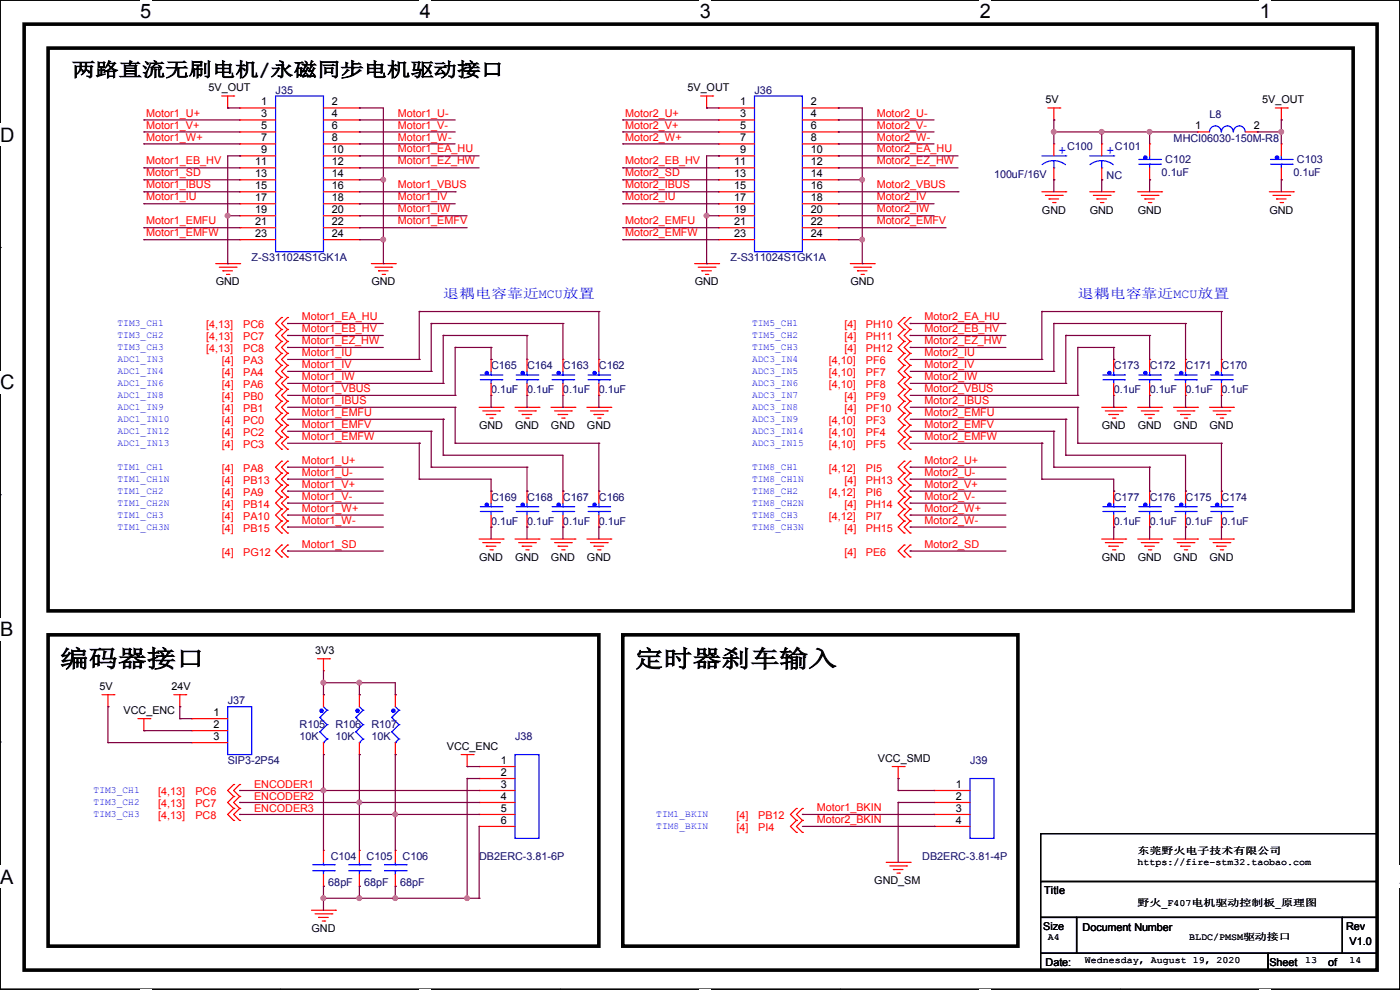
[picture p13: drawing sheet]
<svg xmlns="http://www.w3.org/2000/svg" width="297mm" height="210mm" viewBox="0 0 297 210" stroke-linecap="round" stroke-linejoin="round" font-family="sans-serif">
<defs><g id="words">
<g font-size="5.1">
<text x="12.7" y="141.5">编码器接口</text>
<text x="134.7" y="141.5">定时器刹车输入</text>
</g>
<g font-size="4.2">
<text x="29.7" y="3.9">5</text>
<text x="89.1" y="3.9">4</text>
<text x="148.5" y="3.9">3</text>
<text x="207.9" y="3.9">2</text>
<text x="267.2" y="3.9">1</text>
<text x="0" y="30.1">D</text>
<text x="0" y="82.5">C</text>
<text x="0" y="135">B</text>
<text x="0" y="187.4">A</text>
<text x="297" y="187.4">A</text>
</g>
<text font-size="4.1" x="15.3" y="16.2">两路直流无刷电机/永磁同步电机驱动接口</text>
<g font-size="2.8" fill="#00f">
<text x="224.6" y="32.8">+</text>
<text x="234.7" y="32.8">+</text>
<text x="94" y="63.2">退耦电容靠近MCU放置</text>
<text x="228.6" y="63.2">退耦电容靠近MCU放置</text>
</g>
<g font-size="2.3">
<text x="44.2" y="19.4">5V_OUT</text>
<text x="55.4" y="22.4">1</text>
<text x="70.4" y="22.4">2</text>
<text x="145.8" y="19.4">5V_OUT</text>
<text x="157" y="22.4">1</text>
<text x="172" y="22.4">2</text>
<text x="221.8" y="21.9">5V</text>
<text x="267.8" y="21.9">5V_OUT</text>
<text x="55.4" y="24.9">3</text>
<text x="55.4" y="27.4">5</text>
<text x="55.4" y="30">7</text>
<text x="70.4" y="24.9">4</text>
<text x="70.4" y="27.4">6</text>
<text x="70.4" y="30">8</text>
<text x="157" y="24.9">3</text>
<text x="157" y="27.4">5</text>
<text x="157" y="30">7</text>
<text x="172" y="24.9">4</text>
<text x="172" y="27.4">6</text>
<text x="172" y="30">8</text>
<text x="253.5" y="27.4">1</text>
<text x="266" y="27.4">2</text>
<text x="54.1" y="35.1">11</text>
<text x="55.4" y="32.5">9</text>
<text x="70.4" y="32.5">10</text>
<text x="70.4" y="35.1">12</text>
<text x="155.8" y="35.1">11</text>
<text x="157" y="32.5">9</text>
<text x="172" y="32.5">10</text>
<text x="172" y="35.1">12</text>
<text x="54.1" y="37.6">13</text>
<text x="54.1" y="40.1">15</text>
<text x="70.4" y="37.6">14</text>
<text x="70.4" y="40.1">16</text>
<text x="155.8" y="37.6">13</text>
<text x="155.8" y="40.1">15</text>
<text x="172" y="37.6">14</text>
<text x="172" y="40.1">16</text>
<text x="54.1" y="42.7">17</text>
<text x="54.1" y="45.2">19</text>
<text x="54.1" y="47.8">21</text>
<text x="70.4" y="42.7">18</text>
<text x="70.4" y="45.2">20</text>
<text x="70.4" y="47.8">22</text>
<text x="155.8" y="42.7">17</text>
<text x="155.8" y="45.2">19</text>
<text x="155.8" y="47.8">21</text>
<text x="172" y="42.7">18</text>
<text x="172" y="45.2">20</text>
<text x="172" y="47.8">22</text>
<text x="221" y="45.3">GND</text>
<text x="231.2" y="45.3">GND</text>
<text x="241.4" y="45.3">GND</text>
<text x="269.3" y="45.3">GND</text>
<text x="54.1" y="50.3">23</text>
<text x="70.4" y="50.3">24</text>
<text x="155.8" y="50.3">23</text>
<text x="172" y="50.3">24</text>
<text x="45.8" y="60.5">GND</text>
<text x="78.8" y="60.5">GND</text>
<text x="147.4" y="60.5">GND</text>
<text x="180.4" y="60.5">GND</text>
<text x="101.6" y="91">GND</text>
<text x="109.3" y="91">GND</text>
<text x="116.9" y="91">GND</text>
<text x="124.5" y="91">GND</text>
<text x="233.7" y="91">GND</text>
<text x="241.4" y="91">GND</text>
<text x="249" y="91">GND</text>
<text x="256.6" y="91">GND</text>
<text x="101.6" y="119">GND</text>
<text x="109.3" y="119">GND</text>
<text x="116.9" y="119">GND</text>
<text x="124.5" y="119">GND</text>
<text x="233.7" y="119">GND</text>
<text x="241.4" y="119">GND</text>
<text x="249" y="119">GND</text>
<text x="256.6" y="119">GND</text>
<text x="66.8" y="138.8">3V3</text>
<text x="21.1" y="146.4">5V</text>
<text x="36.4" y="146.4">24V</text>
<text x="26.2" y="151.5">VCC_ENC</text>
<text x="45.3" y="151.9">1</text>
<text x="45.3" y="154.4">2</text>
<text x="45.3" y="157">3</text>
<text x="94.8" y="159.1">VCC_ENC</text>
<text x="186.2" y="161.6">VCC_SMD</text>
<text x="106.2" y="162.1">1</text>
<text x="106.2" y="164.6">2</text>
<text x="106.2" y="167.1">3</text>
<text x="202.7" y="167.1">1</text>
<text x="106.2" y="169.7">4</text>
<text x="106.2" y="172.2">5</text>
<text x="202.7" y="169.7">2</text>
<text x="202.7" y="172.2">3</text>
<text x="106.2" y="174.8">6</text>
<text x="202.7" y="174.8">4</text>
<text x="185.5" y="187.5">GND_SM</text>
<text x="221.5" y="189.6">Title</text>
<text x="66.1" y="197.7">GND</text>
<text x="221.3" y="197.2">Size</text>
<text x="229.7" y="197.4">Document Number</text>
<text x="285.6" y="197.2">Rev</text>
<text x="286.3" y="200.5">V1.0</text>
<text x="221.8" y="204.8">Date:</text>
<text x="269.3" y="204.8">Sheet</text>
<text x="281.7" y="204.8">of</text>
</g>
<g font-size="2.3" fill="#000080">
<text x="58.5" y="19.9">J35</text>
<text x="160.1" y="19.9">J36</text>
<text x="256.6" y="25">L8</text>
<text x="226.4" y="31.8">C100</text>
<text x="236.5" y="31.8">C101</text>
<text x="247.2" y="34.6">C102</text>
<text x="249" y="30.1">MHCI06030-150M-R8</text>
<text x="275.1" y="34.6">C103</text>
<text x="210.9" y="37.7">100uF/16V</text>
<text x="234.8" y="37.9">NC</text>
<text x="246.4" y="37.4">0.1uF</text>
<text x="274.4" y="37.4">0.1uF</text>
<text x="53.4" y="55.5">Z-S311024S1GK1A</text>
<text x="155" y="55.5">Z-S311024S1GK1A</text>
<text x="104.2" y="78.3">C165</text>
<text x="104.2" y="83.4">0.1uF</text>
<text x="111.8" y="78.3">C164</text>
<text x="111.8" y="83.4">0.1uF</text>
<text x="119.4" y="78.3">C163</text>
<text x="119.4" y="83.4">0.1uF</text>
<text x="127" y="78.3">C162</text>
<text x="127" y="83.4">0.1uF</text>
<text x="236.3" y="78.3">C173</text>
<text x="236.3" y="83.4">0.1uF</text>
<text x="243.9" y="78.3">C172</text>
<text x="243.9" y="83.4">0.1uF</text>
<text x="251.5" y="78.3">C171</text>
<text x="251.5" y="83.4">0.1uF</text>
<text x="259.1" y="78.3">C170</text>
<text x="259.1" y="83.4">0.1uF</text>
<text x="104.2" y="106.3">C169</text>
<text x="111.8" y="106.3">C168</text>
<text x="119.4" y="106.3">C167</text>
<text x="127" y="106.3">C166</text>
<text x="236.3" y="106.3">C177</text>
<text x="243.9" y="106.3">C176</text>
<text x="251.5" y="106.3">C175</text>
<text x="259.1" y="106.3">C174</text>
<text x="104.2" y="111.3">0.1uF</text>
<text x="111.8" y="111.3">0.1uF</text>
<text x="119.4" y="111.3">0.1uF</text>
<text x="127" y="111.3">0.1uF</text>
<text x="236.3" y="111.3">0.1uF</text>
<text x="243.9" y="111.3">0.1uF</text>
<text x="251.5" y="111.3">0.1uF</text>
<text x="259.1" y="111.3">0.1uF</text>
<text x="48.3" y="149.4">J37</text>
<text x="63.5" y="154.5">R105</text>
<text x="71.2" y="154.5">R106</text>
<text x="78.8" y="154.5">R107</text>
<text x="63.5" y="157.1">10K</text>
<text x="71.2" y="157.1">10K</text>
<text x="78.8" y="157.1">10K</text>
<text x="109.3" y="157.1">J38</text>
<text x="48.3" y="162.1">SIP3-2P54</text>
<text x="205.8" y="162.1">J39</text>
<text x="70.1" y="182.5">C104</text>
<text x="77.8" y="182.5">C105</text>
<text x="85.4" y="182.5">C106</text>
<text x="101.6" y="182.5">DB2ERC-3.81-6P</text>
<text x="195.6" y="182.5">DB2ERC-3.81-4P</text>
<text x="69.6" y="188">68pF</text>
<text x="77.3" y="188">68pF</text>
<text x="84.9" y="188">68pF</text>
</g>
<g font-size="2.3" fill="#f00">
<text x="31" y="24.7">Motor1_U+</text>
<text x="31" y="27.3">Motor1_V+</text>
<text x="31" y="29.8">Motor1_W+</text>
<text x="84.4" y="24.7">Motor1_U-</text>
<text x="84.4" y="27.3">Motor1_V-</text>
<text x="84.4" y="29.8">Motor1_W-</text>
<text x="132.6" y="24.7">Motor2_U+</text>
<text x="132.6" y="27.3">Motor2_V+</text>
<text x="132.6" y="29.8">Motor2_W+</text>
<text x="186" y="24.7">Motor2_U-</text>
<text x="186" y="27.3">Motor2_V-</text>
<text x="186" y="29.8">Motor2_W-</text>
<text x="31" y="34.9">Motor1_EB_HV</text>
<text x="84.4" y="34.9">Motor1_EZ_HW</text>
<text x="84.4" y="32.3">Motor1_EA_HU</text>
<text x="132.6" y="34.9">Motor2_EB_HV</text>
<text x="186" y="34.9">Motor2_EZ_HW</text>
<text x="186" y="32.3">Motor2_EA_HU</text>
<text x="31" y="37.4">Motor1_SD</text>
<text x="31" y="40">Motor1_IBUS</text>
<text x="84.4" y="40">Motor1_VBUS</text>
<text x="132.6" y="37.4">Motor2_SD</text>
<text x="132.6" y="40">Motor2_IBUS</text>
<text x="186" y="40">Motor2_VBUS</text>
<text x="31" y="47.6">Motor1_EMFU</text>
<text x="31" y="42.5">Motor1_IU</text>
<text x="84.4" y="47.6">Motor1_EMFV</text>
<text x="84.4" y="42.5">Motor1_IV</text>
<text x="84.4" y="45">Motor1_IW</text>
<text x="132.6" y="47.6">Motor2_EMFU</text>
<text x="132.6" y="42.5">Motor2_IU</text>
<text x="186" y="47.6">Motor2_EMFV</text>
<text x="186" y="42.5">Motor2_IV</text>
<text x="186" y="45">Motor2_IW</text>
<text x="31" y="50.1">Motor1_EMFW</text>
<text x="132.6" y="50.1">Motor2_EMFW</text>
<text x="43.7" y="69.7">[4,13]</text>
<text x="51.6" y="69.7">PC6</text>
<text x="64.1" y="67.9">Motor1_EA_HU</text>
<text x="64.1" y="70.4">Motor1_EB_HV</text>
<text x="179.1" y="69.7">[4]</text>
<text x="183.7" y="69.7">PH10</text>
<text x="196.1" y="67.9">Motor2_EA_HU</text>
<text x="196.1" y="70.4">Motor2_EB_HV</text>
<text x="43.7" y="72.2">[4,13]</text>
<text x="43.7" y="74.8">[4,13]</text>
<text x="47" y="77.3">[4]</text>
<text x="51.6" y="72.2">PC7</text>
<text x="51.6" y="74.8">PC8</text>
<text x="51.6" y="77.3">PA3</text>
<text x="64.1" y="73">Motor1_EZ_HW</text>
<text x="64.1" y="75.5">Motor1_IU</text>
<text x="175.8" y="77.3">[4,10]</text>
<text x="179.1" y="72.2">[4]</text>
<text x="179.1" y="74.8">[4]</text>
<text x="183.7" y="72.2">PH11</text>
<text x="183.7" y="74.8">PH12</text>
<text x="183.7" y="77.3">PF6</text>
<text x="196.1" y="73">Motor2_EZ_HW</text>
<text x="196.1" y="75.5">Motor2_IU</text>
<text x="47" y="79.8">[4]</text>
<text x="47" y="82.4">[4]</text>
<text x="51.6" y="79.8">PA4</text>
<text x="51.6" y="82.4">PA6</text>
<text x="64.1" y="78.1">Motor1_IV</text>
<text x="64.1" y="80.6">Motor1_IW</text>
<text x="64.1" y="83.1">Motor1_VBUS</text>
<text x="175.8" y="79.8">[4,10]</text>
<text x="175.8" y="82.4">[4,10]</text>
<text x="183.7" y="79.8">PF7</text>
<text x="183.7" y="82.4">PF8</text>
<text x="196.1" y="78.1">Motor2_IV</text>
<text x="196.1" y="80.6">Motor2_IW</text>
<text x="196.1" y="83.1">Motor2_VBUS</text>
<text x="47" y="84.9">[4]</text>
<text x="47" y="87.5">[4]</text>
<text x="51.6" y="84.9">PB0</text>
<text x="51.6" y="87.5">PB1</text>
<text x="64.1" y="85.7">Motor1_IBUS</text>
<text x="64.1" y="88.2">Motor1_EMFU</text>
<text x="179.1" y="84.9">[4]</text>
<text x="179.1" y="87.5">[4]</text>
<text x="183.7" y="84.9">PF9</text>
<text x="183.7" y="87.5">PF10</text>
<text x="196.1" y="85.7">Motor2_IBUS</text>
<text x="196.1" y="88.2">Motor2_EMFU</text>
<text x="47" y="92.5">[4]</text>
<text x="47" y="90">[4]</text>
<text x="47" y="95.1">[4]</text>
<text x="51.6" y="92.5">PC2</text>
<text x="51.6" y="90">PC0</text>
<text x="51.6" y="95.1">PC3</text>
<text x="64.1" y="90.8">Motor1_EMFV</text>
<text x="64.1" y="93.3">Motor1_EMFW</text>
<text x="175.8" y="90">[4,10]</text>
<text x="175.8" y="92.5">[4,10]</text>
<text x="175.8" y="95.1">[4,10]</text>
<text x="183.7" y="90">PF3</text>
<text x="183.7" y="92.5">PF4</text>
<text x="183.7" y="95.1">PF5</text>
<text x="196.1" y="90.8">Motor2_EMFV</text>
<text x="196.1" y="93.3">Motor2_EMFW</text>
<text x="47" y="100.2">[4]</text>
<text x="51.6" y="100.2">PA8</text>
<text x="64.1" y="98.4">Motor1_U+</text>
<text x="64.1" y="100.9">Motor1_U-</text>
<text x="175.8" y="100.2">[4,12]</text>
<text x="183.7" y="100.2">PI5</text>
<text x="196.1" y="98.4">Motor2_U+</text>
<text x="196.1" y="100.9">Motor2_U-</text>
<text x="47" y="107.8">[4]</text>
<text x="47" y="105.2">[4]</text>
<text x="47" y="102.7">[4]</text>
<text x="51.6" y="107.8">PB14</text>
<text x="51.6" y="105.2">PA9</text>
<text x="51.6" y="102.7">PB13</text>
<text x="64.1" y="103.5">Motor1_V+</text>
<text x="64.1" y="106">Motor1_V-</text>
<text x="175.8" y="105.2">[4,12]</text>
<text x="179.1" y="102.7">[4]</text>
<text x="179.1" y="107.8">[4]</text>
<text x="183.7" y="102.7">PH13</text>
<text x="183.7" y="105.2">PI6</text>
<text x="183.7" y="107.8">PH14</text>
<text x="196.1" y="103.5">Motor2_V+</text>
<text x="196.1" y="106">Motor2_V-</text>
<text x="47" y="112.9">[4]</text>
<text x="47" y="110.3">[4]</text>
<text x="51.6" y="112.9">PB15</text>
<text x="51.6" y="110.3">PA10</text>
<text x="64.1" y="108.5">Motor1_W+</text>
<text x="64.1" y="111.1">Motor1_W-</text>
<text x="175.8" y="110.3">[4,12]</text>
<text x="179.1" y="112.9">[4]</text>
<text x="183.7" y="110.3">PI7</text>
<text x="183.7" y="112.9">PH15</text>
<text x="196.1" y="108.5">Motor2_W+</text>
<text x="196.1" y="111.1">Motor2_W-</text>
<text x="47" y="117.9">[4]</text>
<text x="51.6" y="117.9">PG12</text>
<text x="64.1" y="116.2">Motor1_SD</text>
<text x="179.1" y="117.9">[4]</text>
<text x="183.7" y="117.9">PE6</text>
<text x="196.1" y="116.2">Motor2_SD</text>
<text x="53.9" y="167.2">ENCODER1</text>
<text x="33.6" y="168.7">[4,13]</text>
<text x="33.6" y="171.3">[4,13]</text>
<text x="33.6" y="173.8">[4,13]</text>
<text x="41.4" y="168.7">PC6</text>
<text x="41.4" y="171.3">PC7</text>
<text x="41.4" y="173.8">PC8</text>
<text x="53.9" y="169.7">ENCODER2</text>
<text x="53.9" y="172.3">ENCODER3</text>
<text x="156.3" y="173.8">[4]</text>
<text x="160.8" y="173.8">PB12</text>
<text x="173.3" y="172">Motor1_BKIN</text>
<text x="156.3" y="176.4">[4]</text>
<text x="160.8" y="176.4">PI4</text>
<text x="173.3" y="174.6">Motor2_BKIN</text>
</g>
<g font-size="2" fill="#00f">
<text x="24.9" y="69.2">TIM3_CH1</text>
<text x="24.9" y="71.7">TIM3_CH2</text>
<text x="159.6" y="69.2">TIM5_CH1</text>
<text x="159.6" y="71.7">TIM5_CH2</text>
<text x="24.9" y="74.3">TIM3_CH3</text>
<text x="24.9" y="76.8">ADC1_IN3</text>
<text x="159.6" y="74.3">TIM5_CH3</text>
<text x="159.6" y="76.8">ADC3_IN4</text>
<text x="24.9" y="79.3">ADC1_IN4</text>
<text x="24.9" y="81.9">ADC1_IN6</text>
<text x="159.6" y="79.3">ADC3_IN5</text>
<text x="159.6" y="81.9">ADC3_IN6</text>
<text x="24.9" y="84.4">ADC1_IN8</text>
<text x="24.9" y="87">ADC1_IN9</text>
<text x="24.9" y="89.5">ADC1_IN10</text>
<text x="159.6" y="84.4">ADC3_IN7</text>
<text x="159.6" y="87">ADC3_IN8</text>
<text x="159.6" y="89.5">ADC3_IN9</text>
<text x="24.9" y="92">ADC1_IN12</text>
<text x="24.9" y="94.6">ADC1_IN13</text>
<text x="159.6" y="92">ADC3_IN14</text>
<text x="159.6" y="94.6">ADC3_IN15</text>
<text x="24.9" y="99.7">TIM1_CH1</text>
<text x="159.6" y="99.7">TIM8_CH1</text>
<text x="24.9" y="104.7">TIM1_CH2</text>
<text x="24.9" y="102.2">TIM1_CH1N</text>
<text x="24.9" y="107.3">TIM1_CH2N</text>
<text x="159.6" y="102.2">TIM8_CH1N</text>
<text x="159.6" y="104.7">TIM8_CH2</text>
<text x="159.6" y="107.3">TIM8_CH2N</text>
<text x="24.9" y="109.8">TIM1_CH3</text>
<text x="24.9" y="112.4">TIM1_CH3N</text>
<text x="159.6" y="109.8">TIM8_CH3</text>
<text x="159.6" y="112.4">TIM8_CH3N</text>
<text x="19.9" y="168.2">TIM3_CH1</text>
<text x="19.9" y="170.8">TIM3_CH2</text>
<text x="19.9" y="173.3">TIM3_CH3</text>
<text x="139.2" y="173.3">TIM1_BKIN</text>
<text x="139.2" y="175.9">TIM8_BKIN</text>
</g>
<g font-size="2">
<text x="241.3" y="183.5">https://fire-stm32.taobao.com</text>
<text x="241.3" y="181.2">东莞野火电子技术有限公司</text>
<text x="241.3" y="192.1">野火_F407电机驱动控制板_原理图</text>
<text x="222.3" y="199.5">A4</text>
<text x="252.3" y="199.5">BLDC/PMSM驱动接口</text>
<text x="230.2" y="204.3">Wednesday, August 19, 2020</text>
<text x="276.9" y="204.3">13</text>
<text x="286.3" y="204.3">14</text>
</g>
</g></defs>
<path d="M0 0h297v209.8h-297z" fill="none" stroke="#000" stroke-width=".25"/>
<g fill="#fff">
<path d="M29.7 0h2.4v4.8h-2.4z"/>
<path d="M29.7 209.8h2.4v.2h-2.4z"/>
</g>
<path d="M59.4 0h.1M59.4 209.8h.1" fill="none" stroke="#000" stroke-width=".25"/>
<g fill="#fff">
<path d="M89.1 0h2.3v4.8h-2.3z"/>
<path d="M89.1 209.8h2.3v.2h-2.3z"/>
</g>
<path d="M118.8 0h.1M118.8 209.8h.1" fill="none" stroke="#000" stroke-width=".25"/>
<g fill="#fff">
<path d="M148.5 0h2.3v4.8h-2.3z"/>
<path d="M148.5 209.8h2.3v.2h-2.3z"/>
</g>
<path d="M178.2 0h.1M178.2 209.8h.1" fill="none" stroke="#000" stroke-width=".25"/>
<g fill="#fff">
<path d="M207.9 0h2.3v4.8h-2.3z"/>
<path d="M207.9 209.8h2.3v.2h-2.3z"/>
</g>
<path d="M237.6 0h.1M237.6 209.8h.1" fill="none" stroke="#000" stroke-width=".25"/>
<g fill="#fff">
<path d="M267.3 0h2.3v4.8h-2.3z"/>
<path d="M267.3 209.8h2.3v.2h-2.3z"/>
<path d="M0 26.2h3.1v4.8h-3.1z"/>
<path d="M0 78.7h3.1v4.7h-3.1z"/>
</g>
<path d="M0 52.5h.1M297 52.5h.1" fill="none" stroke="#000" stroke-width=".25"/>
<path d="M0 131.1h2.9v4.8h-2.9z" fill="#fff"/>
<path d="M0 104.9h.1M297 104.9h.1" fill="none" stroke="#000" stroke-width=".25"/>
<g fill="#fff">
<path d="M0 183.6h2.9v4.7h-2.9z"/>
<path d="M296.9 183.6h.1v4.7h-.1z"/>
</g>
<path d="M0 157.4h.1M297 157.4h.1M220.8 176.8h71.3v10.2h-71.3zM220.8 187h71.3v7.6h-71.3zM220.8 194.6h7.6v7.6h-7.6zM228.4 194.6h56.4v7.6h-56.4zM284.8 194.6h7.3v7.6h-7.3zM220.8 202.2h48.2v3.6h-48.2zM269 202.2h23.1v3.6h-23.1z" fill="none" stroke="#000" stroke-width=".25"/>
<path d="M5.1 5.1h287v200.7h-287zM10.2 10.2h276.9v119.4h-276.9zM10.2 134.7h116.8v66h-116.8zM132.1 134.7h83.8v66h-83.8z" fill="none" stroke="#000" stroke-width=".76"/>
<g fill="none" stroke="#f00" stroke-width=".25">
<path d="M47 20.4h2.6M48.3 22.9h.1M48.3 20.4v2.5M49.6 20.4h.1M50.8 22.9h.1M50.8 25.4h.1M50.8 28h.1M50.8 30.5h.1M50.8 33.1h.1M50.8 35.6h.1M50.8 38.1h.1M50.8 22.9h7.7"/>
<path d="M50.8 28h7.7M50.8 25.4h7.7M50.8 30.5h7.7M50.8 33.1h7.7M50.8 35.6h7.7M50.8 38.1h7.7M68.6 22.9h7.6M68.6 28h7.6M68.6 25.4h7.6M68.6 30.5h7.6M68.6 33.1h7.6M68.6 35.6h7.6"/>
<path d="M68.6 38.1h7.6M76.2 22.9h.1M76.2 25.4h.1M76.2 28h.1M76.2 30.5h.1M76.2 33.1h.1M76.2 35.6h.1M76.2 38.1h.1M148.6 20.4h2.6M149.9 22.9h.1M149.9 20.4v2.5M151.2 20.4h.1"/>
<path d="M152.4 22.9h.1M152.4 25.4h.1M152.4 28h.1M152.4 30.5h.1M152.4 33.1h.1M152.4 35.6h.1M152.4 38.1h.1M152.4 22.9h7.7M152.4 28h7.7M152.4 25.4h7.7M152.4 30.5h7.7M152.4 33.1h7.7"/>
<path d="M152.4 35.6h7.7M152.4 38.1h7.7M170.2 22.9h7.6M170.2 28h7.6M170.2 25.4h7.6M170.2 30.5h7.6M170.2 33.1h7.6M170.2 35.6h7.6M170.2 38.1h7.6M177.8 22.9h.1M177.8 25.4h.1M177.8 28h.1"/>
<path d="M177.8 30.5h.1M177.8 33.1h.1M177.8 35.6h.1M177.8 38.1h.1M222.3 22.9h2.5M223.6 25.4h.1M223.6 30.5h.1M223.6 38.1h.1M223.6 22.9v2.5M223.6 30.5v2.6M223.6 35.6v2.5M224.8 22.9h.1"/>
<path d="M233.7 30.5h.1M233.7 38.1h.1M233.7 30.5v2.6M233.7 35.6v2.5M243.9 30.5h.1M243.9 38.1h.1M243.9 30.5v2.6M243.9 35.6v2.5M254 28h.1M254 28h2.6M264.2 28h2.5M266.7 28h.1"/>
<path d="M270.6 22.9h2.5M271.8 25.4h.1M271.8 30.5h.1M271.8 38.1h.1M271.8 22.9v2.5M271.8 30.5v2.6M271.8 35.6v2.5M273.1 22.9h.1M45.8 55.9h5M46.5 56.7h3.6M47.3 57.4h.1M47.3 57.4h2"/>
<path d="M48 58.2h.6M48.6 58.2h.1M50.1 56.7h.1M50.8 55.9h.1M50.8 40.7h.1M50.8 43.2h.1M50.8 45.8h.1M50.8 48.3h.1M50.8 50.8h.1M50.8 40.7h7.7M50.8 43.2h7.7M50.8 45.8h7.7"/>
<path d="M50.8 48.3h7.7M50.8 50.8h7.7M68.6 40.7h7.6M68.6 43.2h7.6M68.6 45.8h7.6M68.6 48.3h7.6M68.6 50.8h7.6M76.2 40.7h.1M76.2 43.2h.1M76.2 45.8h.1M76.2 48.3h.1M76.2 50.8h.1"/>
<path d="M78.8 55.9h5.1M79.5 56.7h3.6M80.3 57.4h.1M80.3 57.4h2M81.1 58.2h.5M81.6 58.2h.1M83.1 56.7h.1M83.9 55.9h.1M147.4 55.9h5M148.1 56.7h3.6M148.9 57.4h.1M148.9 57.4h2"/>
<path d="M149.6 58.2h.6M150.2 58.2h.1M151.7 56.7h.1M152.4 55.9h.1M152.4 40.7h.1M152.4 43.2h.1M152.4 45.8h.1M152.4 48.3h.1M152.4 50.8h.1M152.4 40.7h7.7M152.4 43.2h7.7M152.4 45.8h7.7"/>
<path d="M152.4 48.3h7.7M152.4 50.8h7.7M170.2 40.7h7.6M170.2 43.2h7.6M170.2 45.8h7.6M170.2 48.3h7.6M170.2 50.8h7.6M177.8 40.7h.1M177.8 43.2h.1M177.8 45.8h.1M177.8 48.3h.1M177.8 50.8h.1"/>
<path d="M180.4 55.9h5.1M181.1 56.7h3.6M181.9 57.4h.1M181.9 57.4h2M182.7 58.2h.5M183.2 58.2h.1M184.7 56.7h.1M185.5 55.9h.1M221 40.7h5.1M221.8 41.4h3.5M222.5 42.2h.1M222.5 42.2h2.1"/>
<path d="M223.3 43h.5M223.8 43h.1M225.3 41.4h.1M226.1 40.7h.1M231.2 40.7h5.1M231.9 41.4h3.6M232.7 42.2h.1M232.7 42.2h2M233.5 43h.5M234 43h.1M235.5 41.4h.1M236.3 40.7h.1"/>
<path d="M241.3 40.7h5.1M242.1 41.4h3.6M242.9 42.2h.1M242.9 42.2h2M243.6 43h.5M244.1 43h.1M245.7 41.4h.1M246.4 40.7h.1M269.3 40.7h5.1M270 41.4h3.6M270.8 42.2h.1M270.8 42.2h2"/>
<path d="M271.6 43h.5M272.1 43h.1M273.6 41.4h.1M274.4 40.7h.1M59.7 67.4h.1M59.7 69.9h.1M59.7 72.4h.1M59.7 75h.1M59.7 77.5h.1M59.7 67.4l-1.2 1.2 1.2 1.3M59.7 69.9l-1.2 1.3 1.2 1.2M59.7 72.4l-1.2 1.3 1.2 1.3"/>
<path d="M59.7 75l-1.2 1.2 1.2 1.3M59.7 77.5l-1.2 1.3 1.2 1.3M61 67.4h.1M61 69.9h.1M61 72.4h.1M61 75h.1M61 77.5h.1M61 67.4l-1.3 1.2 1.3 1.3M61 69.9l-1.3 1.3 1.3 1.2M61 72.4l-1.3 1.3 1.3 1.3M61 75l-1.3 1.2 1.3 1.3M61 77.5l-1.3 1.3 1.3 1.3"/>
<path d="M104.2 76.2h.1M104.2 76.2v2.6M111.8 76.2h.1M111.8 76.2v2.6M119.4 76.2h.1M119.4 76.2v2.6M127 76.2h.1M127 76.2v2.6M191.8 67.4h.1M191.8 69.9h.1M191.8 72.4h.1M191.8 75h.1"/>
<path d="M191.8 77.5h.1M191.8 67.4l-1.3 1.2 1.3 1.3M191.8 69.9l-1.3 1.3 1.3 1.2M191.8 72.4l-1.3 1.3 1.3 1.3M191.8 75l-1.3 1.2 1.3 1.3M191.8 77.5l-1.3 1.3 1.3 1.3M193.1 67.4h.1M193.1 69.9h.1M193.1 72.4h.1M193.1 75h.1M193.1 77.5h.1M193.1 67.4l-1.3 1.2 1.3 1.3"/>
<path d="M193.1 69.9l-1.3 1.3 1.3 1.2M193.1 72.4l-1.3 1.3 1.3 1.3M193.1 75l-1.3 1.2 1.3 1.3M193.1 77.5l-1.3 1.3 1.3 1.3M236.3 76.2h.1M236.3 76.2v2.6M243.9 76.2h.1M243.9 76.2v2.6M251.5 76.2h.1M251.5 76.2v2.6M259.1 76.2h.1M259.1 76.2v2.6"/>
<path d="M59.7 97.8h.1M59.7 80.1h.1M59.7 90.2h.1M59.7 92.8h.1M59.7 82.6h.1M59.7 85.1h.1M59.7 87.7h.1M59.7 95.3h.1M59.7 97.8l-1.2 1.3 1.2 1.3M59.7 90.2l-1.2 1.3 1.2 1.3M59.7 80.1l-1.2 1.2 1.2 1.3M59.7 82.6l-1.2 1.3 1.2 1.2"/>
<path d="M59.7 85.1l-1.2 1.3 1.2 1.3M59.7 87.7l-1.2 1.2 1.2 1.3M59.7 92.8l-1.2 1.2 1.2 1.3M61 97.8h.1M61 80.1h.1M61 90.2h.1M61 92.8h.1M61 82.6h.1M61 85.1h.1M61 87.7h.1M61 95.3h.1M61 97.8l-1.3 1.3 1.3 1.3"/>
<path d="M61 90.2l-1.3 1.3 1.3 1.3M61 80.1l-1.3 1.2 1.3 1.3M61 82.6l-1.3 1.3 1.3 1.2M61 85.1l-1.3 1.3 1.3 1.3M61 87.7l-1.3 1.2 1.3 1.3M61 92.8l-1.3 1.2 1.3 1.3M101.6 86.4h5.1M102.4 87.2h3.6M103.2 87.9h.1M103.2 87.9h2M103.9 88.7h.5M104.2 83.9h.1"/>
<path d="M104.2 81.3v2.6M104.4 88.7h.1M106 87.2h.1M106.7 86.4h.1M109.3 86.4h5M110 87.2h3.6M110.8 87.9h.1M110.8 87.9h2M111.5 88.7h.6M111.8 83.9h.1M111.8 81.3v2.6M112.1 88.7h.1"/>
<path d="M113.6 87.2h.1M114.3 86.4h.1M116.9 86.4h5.1M117.6 87.2h3.6M118.4 87.9h.1M118.4 87.9h2M119.2 88.7h.5M119.4 83.9h.1M119.4 81.3v2.6M119.7 88.7h.1M121.2 87.2h.1M122 86.4h.1"/>
<path d="M124.5 86.4h5.1M125.3 87.2h3.5M126 87.9h.1M126 87.9h2.1M126.8 88.7h.5M127 83.9h.1M127 81.3v2.6M127.3 88.7h.1M128.8 87.2h.1M129.6 86.4h.1M191.8 97.8h.1M191.8 87.7h.1"/>
<path d="M191.8 90.2h.1M191.8 92.8h.1M191.8 95.3h.1M191.8 80.1h.1M191.8 82.6h.1M191.8 85.1h.1M191.8 97.8l-1.3 1.3 1.3 1.3M191.8 87.7l-1.3 1.2 1.3 1.3M191.8 90.2l-1.3 1.3 1.3 1.3M191.8 92.8l-1.3 1.2 1.3 1.3M191.8 80.1l-1.3 1.2 1.3 1.3M191.8 82.6l-1.3 1.3 1.3 1.2"/>
<path d="M191.8 85.1l-1.3 1.3 1.3 1.3M193.1 97.8h.1M193.1 87.7h.1M193.1 90.2h.1M193.1 92.8h.1M193.1 95.3h.1M193.1 80.1h.1M193.1 82.6h.1M193.1 85.1h.1M193.1 97.8l-1.3 1.3 1.3 1.3M193.1 87.7l-1.3 1.2 1.3 1.3M193.1 90.2l-1.3 1.3 1.3 1.3"/>
<path d="M193.1 92.8l-1.3 1.2 1.3 1.3M193.1 80.1l-1.3 1.2 1.3 1.3M193.1 82.6l-1.3 1.3 1.3 1.2M193.1 85.1l-1.3 1.3 1.3 1.3M233.7 86.4h5.1M234.5 87.2h3.5M235.2 87.9h.1M235.2 87.9h2.1M236 88.7h.5M236.3 83.9h.1M236.3 81.3v2.6M236.5 88.7h.1"/>
<path d="M238 87.2h.1M238.8 86.4h.1M241.3 86.4h5.1M242.1 87.2h3.6M242.9 87.9h.1M242.9 87.9h2M243.6 88.7h.5M243.9 83.9h.1M243.9 81.3v2.6M244.1 88.7h.1M245.7 87.2h.1M246.4 86.4h.1"/>
<path d="M249 86.4h5M249.7 87.2h3.6M250.5 87.9h.1M250.5 87.9h2M251.2 88.7h.6M251.5 83.9h.1M251.5 81.3v2.6M251.8 88.7h.1M253.3 87.2h.1M254 86.4h.1M256.6 86.4h5.1M257.3 87.2h3.6"/>
<path d="M258.1 87.9h.1M258.1 87.9h2M258.9 88.7h.5M259.1 83.9h.1M259.1 81.3v2.6M259.4 88.7h.1M260.9 87.2h.1M261.7 86.4h.1M59.7 100.4h.1M59.7 105.5h.1M59.7 108h.1M59.7 102.9h.1"/>
<path d="M59.7 110.5h.1M59.7 113.1h.1M59.7 115.6h.1M59.7 118.2h.1M59.7 105.5l-1.2 1.2 1.2 1.3M59.7 102.9l-1.2 1.3 1.2 1.3M59.7 110.5l-1.2 1.3 1.2 1.3M59.7 108l-1.2 1.3 1.2 1.2M59.7 115.6l-1.2 1.3 1.2 1.3M59.7 100.4l-1.2 1.2 1.2 1.3M61 100.4h.1M61 105.5h.1"/>
<path d="M61 108h.1M61 102.9h.1M61 110.5h.1M61 113.1h.1M61 115.6h.1M61 118.2h.1M61 105.5l-1.3 1.2 1.3 1.3M61 102.9l-1.3 1.3 1.3 1.3M61 110.5l-1.3 1.3 1.3 1.3M61 108l-1.3 1.3 1.3 1.2M61 115.6l-1.3 1.3 1.3 1.3M61 100.4l-1.3 1.2 1.3 1.3"/>
<path d="M101.6 114.3h5.1M102.4 115.1h3.6M103.2 115.9h.1M103.2 115.9h2M103.9 116.6h.5M104.2 104.2h.1M104.2 111.8h.1M104.2 104.2v2.5M104.2 109.3v2.5M104.4 116.6h.1M106 115.1h.1M106.7 114.3h.1"/>
<path d="M109.3 114.3h5M110 115.1h3.6M110.8 115.9h.1M110.8 115.9h2M111.5 116.6h.6M111.8 104.2h.1M111.8 111.8h.1M111.8 104.2v2.5M111.8 109.3v2.5M112.1 116.6h.1M113.6 115.1h.1M114.3 114.3h.1"/>
<path d="M116.9 114.3h5.1M117.6 115.1h3.6M118.4 115.9h.1M118.4 115.9h2M119.2 116.6h.5M119.4 104.2h.1M119.4 111.8h.1M119.4 104.2v2.5M119.4 109.3v2.5M119.7 116.6h.1M121.2 115.1h.1M122 114.3h.1"/>
<path d="M124.5 114.3h5.1M125.3 115.1h3.5M126 115.9h.1M126 115.9h2.1M126.8 116.6h.5M127 104.2h.1M127 111.8h.1M127 104.2v2.5M127 109.3v2.5M127.3 116.6h.1M128.8 115.1h.1M129.6 114.3h.1"/>
<path d="M191.8 100.4h.1M191.8 102.9h.1M191.8 105.5h.1M191.8 108h.1M191.8 110.5h.1M191.8 113.1h.1M191.8 115.6h.1M191.8 118.2h.1M191.8 100.4l-1.3 1.2 1.3 1.3M191.8 102.9l-1.3 1.3 1.3 1.3M191.8 105.5l-1.3 1.2 1.3 1.3M191.8 108l-1.3 1.3 1.3 1.2"/>
<path d="M191.8 110.5l-1.3 1.3 1.3 1.3M191.8 115.6l-1.3 1.3 1.3 1.3M193.1 100.4h.1M193.1 102.9h.1M193.1 105.5h.1M193.1 108h.1M193.1 110.5h.1M193.1 113.1h.1M193.1 115.6h.1M193.1 118.2h.1M193.1 100.4l-1.3 1.2 1.3 1.3M193.1 102.9l-1.3 1.3 1.3 1.3"/>
<path d="M193.1 105.5l-1.3 1.2 1.3 1.3M193.1 108l-1.3 1.3 1.3 1.2M193.1 110.5l-1.3 1.3 1.3 1.3M193.1 115.6l-1.3 1.3 1.3 1.3M233.7 114.3h5.1M234.5 115.1h3.5M235.2 115.9h.1M235.2 115.9h2.1M236 116.6h.5M236.3 104.2h.1M236.3 111.8h.1M236.3 104.2v2.5"/>
<path d="M236.3 109.3v2.5M236.5 116.6h.1M238 115.1h.1M238.8 114.3h.1M241.3 114.3h5.1M242.1 115.1h3.6M242.9 115.9h.1M242.9 115.9h2M243.6 116.6h.5M243.9 104.2h.1M243.9 111.8h.1M243.9 104.2v2.5"/>
<path d="M243.9 109.3v2.5M244.1 116.6h.1M245.7 115.1h.1M246.4 114.3h.1M249 114.3h5M249.7 115.1h3.6M250.5 115.9h.1M250.5 115.9h2M251.2 116.6h.6M251.5 104.2h.1M251.5 111.8h.1M251.5 104.2v2.5"/>
<path d="M251.5 109.3v2.5M251.8 116.6h.1M253.3 115.1h.1M254 114.3h.1M256.6 114.3h5.1M257.3 115.1h3.6M258.1 115.9h.1M258.1 115.9h2M258.9 116.6h.5M259.1 104.2h.1M259.1 111.8h.1M259.1 104.2v2.5"/>
<path d="M259.1 109.3v2.5M259.4 116.6h.1M260.9 115.1h.1M261.7 114.3h.1M67.4 139.7h2.5M68.6 139.7v2.6M69.9 139.7h.1M21.6 147.4h2.6M22.9 149.9h.1M22.9 147.4v2.5M24.2 147.4h.1M29.3 152.4h2.5"/>
<path d="M30.5 155h.1M30.5 152.4v2.6M31.8 152.4h.1M36.9 147.4h2.5M38.1 149.9h.1M38.1 147.4v2.5M39.4 147.4h.1M40.7 152.4h.1M40.7 155h.1M40.7 157.5h.1M40.7 152.4h7.6M40.7 155h7.6"/>
<path d="M40.7 157.5h7.6M68.6 142.3h.1M68.6 147.4h.1M68.6 147.4v2.5M68.6 157.5v2.6M76.2 147.4h.1M76.2 147.4v2.5M76.2 157.5v2.6M83.9 147.4h.1M83.9 147.4v2.5M83.9 157.5v2.6M49.6 166.4h.1"/>
<path d="M49.6 169h.1M49.6 171.5h.1M49.6 174h.1M49.6 166.4l-1.3 1.3 1.3 1.3M49.6 169l-1.3 1.2 1.3 1.3M49.6 171.5l-1.3 1.3 1.3 1.2M50.8 166.4h.1M50.8 169h.1M50.8 171.5h.1M50.8 174h.1M50.8 166.4l-1.2 1.3 1.2 1.3M50.8 169l-1.2 1.2 1.2 1.3"/>
<path d="M50.8 171.5l-1.2 1.3 1.2 1.2M68.6 160.1h.1M76.2 160.1h.1M83.9 160.1h.1M97.8 160.1h2.6M99.1 162.6h.1M99.1 160.1v2.5M100.4 160.1h.1M101.6 162.6h.1M101.6 165.1h.1M101.6 167.7h.1M101.6 170.2h.1"/>
<path d="M101.6 172.8h.1M101.6 175.3h.1M101.6 162.6h7.7M101.6 167.7h7.7M101.6 170.2h7.7M101.6 172.8h7.7M101.6 175.3h7.7M101.6 165.1h7.7M169 171.5h.1M169 174h.1M169 176.6h.1M169 171.5l-1.3 1.3 1.3 1.2"/>
<path d="M169 174l-1.3 1.3 1.3 1.3M170.2 171.5h.1M170.2 174h.1M170.2 176.6h.1M170.2 171.5l-1.2 1.3 1.2 1.2M170.2 174l-1.2 1.3 1.2 1.3M189.3 162.6h2.5M190.5 165.1h.1M190.5 162.6v2.5M191.8 162.6h.1M198.2 167.7h.1M198.2 170.2h.1"/>
<path d="M198.2 172.8h.1M198.2 175.3h.1M198.2 167.7h7.6M198.2 170.2h7.6M198.2 172.8h7.6M198.2 175.3h7.6M66.1 193.1h5.1M66.8 193.8h3.6M67.6 194.6h.1M67.6 194.6h2M68.4 195.4h.5M68.6 180.4h.1"/>
<path d="M68.6 188h.1M68.6 180.4v2.5M68.6 185.5v2.5M68.9 195.4h.1M70.4 193.8h.1M71.2 193.1h.1M76.2 180.4h.1M76.2 188h.1M76.2 180.4v2.5M76.2 185.5v2.5M83.9 180.4h.1M83.9 188h.1"/>
<path d="M83.9 180.4v2.5M83.9 185.5v2.5M188 182.9h5.1M188.8 183.7h3.5M189.5 184.4h.1M189.5 184.4h2.1M190.3 185.2h.5M190.8 185.2h.1M192.3 183.7h.1M193.1 182.9h.1"/>
</g>
<g fill="none" stroke="#00f" stroke-width=".25">
<path d="M58.5 20.4h10.1v33h-10.1zM160.1 20.4h10.1v33h-10.1zM221 33.1h5.1M223.6 35.6h.1M223.6 34.1l1.5 .3 .9 .5M223.6 34.1l-1.1 .1-1.4 .7M223.6 34.1v1.5M226.1 33.1h.1M231.2 33.1h5.1M233.7 35.6h.1M233.7 34.1l1.6 .3 .9 .5M233.7 34.1l-1 .1-1.5 .7"/>
<path d="M233.7 34.1v1.5M236.3 33.1h.1M241.6 34.8h4.6M241.6 33.8h4.6M243.9 34.8h.1M243.9 33.8h.1M243.9 33.1v.7M243.9 34.8v.8M246.2 34.8h.1M246.2 33.8h.1M256.6 28a1.25 1.25 0 0 1 1.2-1.3 1.25 1.25 0 0 1 1.3 1.3M259.1 28a1.25 1.25 0 0 1 1.3-1.3 1.25 1.25 0 0 1 1.2 1.3"/>
<path d="M261.7 28a1.25 1.25 0 0 1 1.2-1.3 1.25 1.25 0 0 1 1.3 1.3M269.5 34.8h4.6M269.5 33.8h4.6M271.8 34.8h.1M271.8 33.8h.1M271.8 33.1v.7M271.8 34.8v.8M274.1 34.8h.1M274.1 33.8h.1M101.9 79.5h4.6M104.2 79.5h.1M104.2 78.8v.7"/>
<path d="M106.5 79.5h.1M109.5 79.5h4.6M111.8 79.5h.1M111.8 78.8v.7M114.1 79.5h.1M117.1 79.5h4.6M119.4 79.5h.1M119.4 78.8v.7M121.7 79.5h.1M124.8 79.5h4.5M127 79.5h.1M127 78.8v.7"/>
<path d="M129.3 79.5h.1M234 79.5h4.5M236.3 79.5h.1M236.3 78.8v.7M238.5 79.5h.1M241.6 79.5h4.6M243.9 79.5h.1M243.9 78.8v.7M246.2 79.5h.1M249.2 79.5h4.6M251.5 79.5h.1M251.5 78.8v.7"/>
<path d="M253.8 79.5h.1M256.8 79.5h4.6M259.1 79.5h.1M259.1 78.8v.7M261.4 79.5h.1M101.9 80.6h4.6M104.2 80.6h.1M104.2 80.6v.7M106.5 80.6h.1M109.5 80.6h4.6M111.8 80.6h.1M111.8 80.6v.7"/>
<path d="M114.1 80.6h.1M117.1 80.6h4.6M119.4 80.6h.1M119.4 80.6v.7M121.7 80.6h.1M124.8 80.6h4.5M127 80.6h.1M127 80.6v.7M129.3 80.6h.1M234 80.6h4.5M236.3 80.6h.1M236.3 80.6v.7"/>
<path d="M238.5 80.6h.1M241.6 80.6h4.6M243.9 80.6h.1M243.9 80.6v.7M246.2 80.6h.1M249.2 80.6h4.6M251.5 80.6h.1M251.5 80.6v.7M253.8 80.6h.1M256.8 80.6h4.6M259.1 80.6h.1M259.1 80.6v.7"/>
<path d="M261.4 80.6h.1M101.9 108.5h4.6M101.9 107.5h4.6M104.2 108.5h.1M104.2 107.5h.1M104.2 106.7v.8M104.2 108.5v.8M106.5 108.5h.1M106.5 107.5h.1M109.5 108.5h4.6M109.5 107.5h4.6M111.8 108.5h.1"/>
<path d="M111.8 107.5h.1M111.8 106.7v.8M111.8 108.5v.8M114.1 108.5h.1M114.1 107.5h.1M117.1 108.5h4.6M117.1 107.5h4.6M119.4 108.5h.1M119.4 107.5h.1M119.4 106.7v.8M119.4 108.5v.8M121.7 108.5h.1"/>
<path d="M121.7 107.5h.1M124.8 108.5h4.5M124.8 107.5h4.5M127 108.5h.1M127 107.5h.1M127 106.7v.8M127 108.5v.8M129.3 108.5h.1M129.3 107.5h.1M234 108.5h4.5M234 107.5h4.5M236.3 108.5h.1"/>
<path d="M236.3 107.5h.1M236.3 106.7v.8M236.3 108.5v.8M238.5 108.5h.1M238.5 107.5h.1M241.6 108.5h4.6M241.6 107.5h4.6M243.9 108.5h.1M243.9 107.5h.1M243.9 106.7v.8M243.9 108.5v.8M246.2 108.5h.1"/>
<path d="M246.2 107.5h.1M249.2 108.5h4.6M249.2 107.5h4.6M251.5 108.5h.1M251.5 107.5h.1M251.5 106.7v.8M251.5 108.5v.8M253.8 108.5h.1M253.8 107.5h.1M256.8 108.5h4.6M256.8 107.5h4.6M259.1 108.5h.1"/>
<path d="M259.1 107.5h.1M259.1 106.7v.8M259.1 108.5v.8M261.4 108.5h.1M261.4 107.5h.1M48.3 149.9h5.1v10.2h-5.1zM67.9 152.2h.1M67.9 155.2h.1M67.9 152.2l1.5 1.5M67.9 155.2l1.5 1.6M68.6 157.5h.1M68.6 149.9l.8 .8"/>
<path d="M69.4 150.7h.1M69.4 153.7h.1M69.4 156.8h.1M69.4 150.7l-1.5 1.5M69.4 153.7l-1.5 1.5M69.4 156.8l-.8 .7M75.5 152.2h.1M75.5 155.2h.1M75.5 152.2l1.5 1.5M75.5 155.2l1.5 1.6M76.2 157.5h.1M76.2 149.9l.8 .8"/>
<path d="M77 150.7h.1M77 153.7h.1M77 156.8h.1M77 150.7l-1.5 1.5M77 153.7l-1.5 1.5M77 156.8l-.8 .7M83.1 152.2h.1M83.1 155.2h.1M83.1 152.2l1.5 1.5M83.1 155.2l1.5 1.6M83.9 157.5h.1M83.9 149.9l.7 .8"/>
<path d="M84.6 150.7h.1M84.6 153.7h.1M84.6 156.8h.1M84.6 150.7l-1.5 1.5M84.6 153.7l-1.5 1.5M84.6 156.8l-.7 .7M109.3 160.1h5v17.7h-5zM205.8 165.1h5.1v12.7h-5.1zM66.3 184.7h4.6M66.3 183.4h4.6M68.6 183.4h.1M68.6 184.7h.1"/>
<path d="M68.6 182.9v.5M68.6 184.7v.8M70.9 184.7h.1M70.9 183.4h.1M74 184.7h4.5M74 183.4h4.5M76.2 183.4h.1M76.2 184.7h.1M76.2 182.9v.5M76.2 184.7v.8M78.5 184.7h.1M78.5 183.4h.1"/>
<path d="M81.6 184.7h4.5M81.6 183.4h4.5M83.9 183.4h.1M83.9 184.7h.1M83.9 182.9v.5M83.9 184.7v.8M86.1 184.7h.1M86.1 183.4h.1"/>
</g>
<g fill="#00f" stroke="#00f" stroke-width=".25">
<circle cx="235.4" cy="107.1" r=".36"/>
<circle cx="126.1" cy="79.1" r=".36"/>
<circle cx="258.2" cy="107.1" r=".36"/>
<circle cx="118.5" cy="79.1" r=".36"/>
<circle cx="118.5" cy="107.1" r=".36"/>
<circle cx="270.9" cy="33.4" r=".36"/>
<circle cx="110.9" cy="79.1" r=".36"/>
<circle cx="110.9" cy="107.1" r=".36"/>
<circle cx="103.3" cy="79.1" r=".36"/>
<circle cx="103.3" cy="107.1" r=".36"/>
<circle cx="126.1" cy="107.1" r=".36"/>
<circle cx="243" cy="33.4" r=".36"/>
<circle cx="258.2" cy="79.1" r=".36"/>
<circle cx="68.2" cy="150.8" r=".36"/>
<circle cx="250.6" cy="79.1" r=".36"/>
<circle cx="250.6" cy="107.1" r=".36"/>
<circle cx="75.8" cy="150.8" r=".36"/>
<circle cx="243" cy="79.1" r=".36"/>
<circle cx="83.5" cy="150.8" r=".36"/>
<circle cx="243" cy="107.1" r=".36"/>
<circle cx="235.4" cy="79.1" r=".36"/>
</g>
<g fill="none" stroke="#800040" stroke-width=".25">
<path d="M30.5 25.4h.1M30.5 28h.1M30.5 30.5h.1M30.5 38.1h.1M30.5 35.6h.1M30.5 28h20.3M30.5 25.4h20.3M30.5 30.5h20.3M30.5 38.1h20.3M30.5 35.6h20.3M48.3 22.9h.1M48.3 22.9h2.5"/>
<path d="M50.8 33.1h.1M50.8 33.1h-2.5v22.8M76.2 25.4h.1M76.2 28h.1M76.2 30.5h.1M76.2 22.9h.1M76.2 35.6h.1M76.2 33.1h.1M76.2 28h20.4M76.2 22.9h5.1v33M76.2 25.4h20.4M76.2 30.5h20.4"/>
<path d="M76.2 33.1h25.4M76.2 38.1h5.1M76.2 35.6h25.4M81.3 38.1h.1M132.1 25.4h.1M132.1 28h.1M132.1 30.5h.1M132.1 38.1h.1M132.1 35.6h.1M132.1 28h20.3M132.1 25.4h20.3M132.1 30.5h20.3"/>
<path d="M132.1 38.1h20.3M132.1 35.6h20.3M149.9 22.9h.1M149.9 22.9h2.5M152.4 33.1h.1M152.4 33.1h-2.5v22.8M177.8 25.4h.1M177.8 28h.1M177.8 30.5h.1M177.8 22.9h.1M177.8 35.6h.1M177.8 33.1h.1"/>
<path d="M177.8 28h20.4M177.8 22.9h5.1v33M177.8 25.4h20.4M177.8 30.5h20.4M177.8 33.1h25.4M177.8 38.1h5.1M177.8 35.6h25.4M182.9 38.1h.1M223.6 28h.1M223.6 38.1h.1M223.6 25.4h.1M223.6 25.4v5.1"/>
<path d="M223.6 38.1v2.6M223.6 28h30.4M233.7 28h.1M233.7 38.1h.1M233.7 28v2.5M233.7 38.1v2.6M243.9 28h.1M243.9 38.1h.1M243.9 28v2.5M243.9 38.1v2.6M266.7 28h.1M266.7 28h5.1"/>
<path d="M271.8 38.1h.1M271.8 28h.1M271.8 25.4h.1M271.8 25.4v5.1M271.8 38.1v2.6M30.5 48.3h.1M30.5 43.2h.1M30.5 50.8h.1M30.5 40.7h.1M30.5 48.3h20.3M30.5 43.2h20.3M30.5 50.8h20.3"/>
<path d="M30.5 40.7h20.3M48.3 45.8h.1M48.3 55.9h.1M48.3 45.8h2.5M76.2 48.3h.1M76.2 43.2h.1M76.2 45.8h.1M76.2 48.3h22.9M76.2 43.2h20.4M76.2 45.8h22.9M76.2 50.8h5.1M76.2 40.7h20.4"/>
<path d="M81.3 50.8h.1M81.3 55.9h.1M96.6 40.7h.1M132.1 48.3h.1M132.1 43.2h.1M132.1 50.8h.1M132.1 40.7h.1M132.1 48.3h20.3M132.1 43.2h20.3M132.1 50.8h20.3M132.1 40.7h20.3M149.9 45.8h.1"/>
<path d="M149.9 55.9h.1M149.9 45.8h2.5M177.8 48.3h.1M177.8 43.2h.1M177.8 45.8h.1M177.8 48.3h22.9M177.8 43.2h20.4M177.8 45.8h20.4M177.8 50.8h5.1M177.8 40.7h25.4M182.9 50.8h.1M182.9 55.9h.1"/>
<path d="M203.2 40.7h.1M61 68.6h.1M61 71.2h.1M61 73.7h.1M61 68.6h20.3M61 71.2h20.3M61 73.7h20.3M61 76.2h27.9M61 78.8h30.5M88.9 76.2h.1M88.9 66.1h.1M88.9 66.1v10.1"/>
<path d="M88.9 66.1h38.1M91.5 78.8h.1M91.5 68.6h.1M91.5 68.6h27.9M91.5 68.6v10.2M94 71.2h.1M94 71.2h17.8M94 71.2v10.1M96.6 73.7h.1M96.6 73.7h7.6M96.6 73.7v10.2M104.2 73.7h.1"/>
<path d="M104.2 76.2h.1M104.2 73.7v2.5M111.8 71.2h.1M111.8 71.2v5M119.4 68.6h.1M119.4 68.6v7.6M127 66.1h.1M127 66.1v10.1M193.1 68.6h.1M193.1 71.2h.1M193.1 73.7h.1M193.1 68.6h20.3"/>
<path d="M193.1 71.2h20.3M193.1 73.7h20.3M193.1 76.2h27.9M193.1 78.8h30.5M221 76.2h.1M221 66.1h.1M221 66.1h38.1M221 66.1v10.1M223.6 78.8h.1M223.6 68.6h.1M223.6 68.6v10.2M223.6 68.6h27.9"/>
<path d="M226.1 71.2h.1M226.1 71.2h17.8M226.1 71.2v10.1M228.6 73.7h.1M228.6 73.7h7.7M228.6 73.7v10.2M236.3 73.7h.1M236.3 76.2h.1M236.3 73.7v2.5M243.9 71.2h.1M243.9 71.2v5M251.5 68.6h.1"/>
<path d="M251.5 68.6v7.6M259.1 66.1h.1M259.1 66.1v10.1M61 99.1h.1M61 99.1h20.3M61 81.3h33M61 83.9h35.6M61 86.4h35.6M61 88.9h33M61 91.5h30.5M61 94h27.9M88.9 94h.1"/>
<path d="M88.9 94v7.6M91.5 91.5h.1M91.5 99.1h.1M91.5 99.1h20.3M91.5 91.5v7.6M94 81.3h.1M94 88.9h.1M94 96.6h.1M94 96.6h25.4v7.6M94 88.9v7.7M96.6 83.9h.1M96.6 86.4h.1"/>
<path d="M96.6 94h.1M96.6 94h30.4M96.6 86.4v7.6M104.2 86.4h.1M104.2 83.9v2.5M111.8 86.4h.1M111.8 99.1h.1M111.8 83.9v2.5M111.8 99.1v5.1M119.4 86.4h.1M119.4 83.9v2.5M127 86.4h.1"/>
<path d="M127 94h.1M127 83.9v2.5M127 94v10.2M193.1 99.1h.1M193.1 99.1h20.3M193.1 81.3h33M193.1 83.9h35.5M193.1 86.4h35.5M193.1 88.9h33M193.1 91.5h30.5M193.1 94h27.9M221 94h.1"/>
<path d="M221 94v7.6M223.6 91.5h.1M223.6 99.1h.1M223.6 91.5v7.6M223.6 99.1h20.3M226.1 81.3h.1M226.1 88.9h.1M226.1 96.6h.1M226.1 96.6h25.4v7.6M226.1 88.9v7.7M228.6 83.9h.1M228.6 86.4h.1"/>
<path d="M228.6 94h.1M228.6 94h30.5M228.6 86.4v7.6M236.3 86.4h.1M236.3 83.9v2.5M243.9 86.4h.1M243.9 99.1h.1M243.9 83.9v2.5M243.9 99.1v5.1M251.5 86.4h.1M251.5 83.9v2.5M259.1 86.4h.1"/>
<path d="M259.1 94h.1M259.1 83.9v2.5M259.1 94v10.2M61 101.6h.1M61 104.2h.1M61 106.7h.1M61 109.3h.1M61 111.8h.1M61 116.9h.1M61 101.6h20.3M61 104.2h20.3M61 106.7h20.3"/>
<path d="M61 109.3h20.3M61 111.8h20.3M61 116.9h20.3M88.9 101.6h.1M88.9 101.6h15.3v2.6M104.2 111.8h.1M104.2 104.2h.1M104.2 111.8v2.5M111.8 111.8h.1M111.8 104.2h.1M111.8 111.8v2.5M119.4 104.2h.1"/>
<path d="M119.4 111.8h.1M119.4 111.8v2.5M127 104.2h.1M127 111.8h.1M127 111.8v2.5M193.1 101.6h.1M193.1 104.2h.1M193.1 106.7h.1M193.1 109.3h.1M193.1 111.8h.1M193.1 116.9h.1M193.1 101.6h20.3"/>
<path d="M193.1 104.2h20.3M193.1 106.7h20.3M193.1 109.3h20.3M193.1 111.8h20.3M193.1 116.9h20.3M221 101.6h.1M221 101.6h15.3v2.6M236.3 111.8h.1M236.3 104.2h.1M236.3 111.8v2.5M243.9 111.8h.1M243.9 104.2h.1"/>
<path d="M243.9 111.8v2.5M251.5 104.2h.1M251.5 111.8h.1M251.5 111.8v2.5M259.1 104.2h.1M259.1 111.8h.1M259.1 111.8v2.5M22.9 149.9h.1M22.9 157.5h.1M22.9 149.9v7.6M22.9 157.5h17.8M30.5 155h.1"/>
<path d="M30.5 155h10.2M38.1 149.9h.1M38.1 152.4h.1M38.1 149.9v2.5M38.1 152.4h2.6M68.6 144.8h.1M68.6 147.4h.1M68.6 142.3v5.1M68.6 144.8h15.3v2.6M76.2 144.8h.1M76.2 147.4h.1M76.2 144.8v2.6"/>
<path d="M83.9 147.4h.1M50.8 167.7h.1M50.8 170.2h.1M50.8 172.8h.1M50.8 167.7h50.8M50.8 170.2h50.8M50.8 172.8h50.8M68.6 160.1h.1M68.6 167.7h.1M68.6 160.1v20.3M76.2 160.1h.1M76.2 170.2h.1"/>
<path d="M76.2 160.1v20.3M83.9 160.1h.1M83.9 172.8h.1M83.9 160.1v20.3M99.1 165.1h.1M99.1 162.6h.1M99.1 165.1v25.4M99.1 165.1h2.5M99.1 162.6h2.5M101.6 175.3v15.2M170.2 172.8h.1M170.2 172.8h28"/>
<path d="M170.2 175.3h28M190.5 165.1h.1M190.5 167.7h.1M190.5 170.2h.1M190.5 165.1v2.6M190.5 170.2v12.7M190.5 167.7h7.7M190.5 170.2h7.7M198.2 175.3h.1M68.6 188h.1M68.6 190.5h.1M68.6 188v5.1"/>
<path d="M68.6 190.5h33M76.2 188h.1M76.2 190.5h.1M76.2 188v2.5M83.9 188h.1M83.9 188v2.5M99.1 190.5h.1M101.6 190.5h.1"/>
</g>
<g fill="#f0f" stroke="#f0f" stroke-width=".25">
<circle cx="233.7" cy="28" r=".49"/>
<circle cx="223.5" cy="28" r=".49"/>
<circle cx="243.9" cy="28" r=".49"/>
<circle cx="271.8" cy="28" r=".49"/>
<circle cx="76.2" cy="144.8" r=".49"/>
<circle cx="68.6" cy="144.8" r=".49"/>
<circle cx="76.2" cy="170.2" r=".49"/>
<circle cx="83.8" cy="172.7" r=".49"/>
<circle cx="68.6" cy="167.7" r=".49"/>
<circle cx="76.2" cy="190.5" r=".49"/>
<circle cx="68.6" cy="190.5" r=".49"/>
<circle cx="83.8" cy="190.5" r=".49"/>
<circle cx="99.1" cy="190.5" r=".49"/>
<circle cx="81.3" cy="38.1" r=".49"/>
<circle cx="81.3" cy="50.8" r=".49"/>
<circle cx="182.9" cy="38.1" r=".49"/>
<circle cx="149.9" cy="45.7" r=".49"/>
<circle cx="182.9" cy="50.8" r=".49"/>
<circle cx="48.3" cy="45.7" r=".49"/>
</g>
<use href="#words"/>
</svg>
